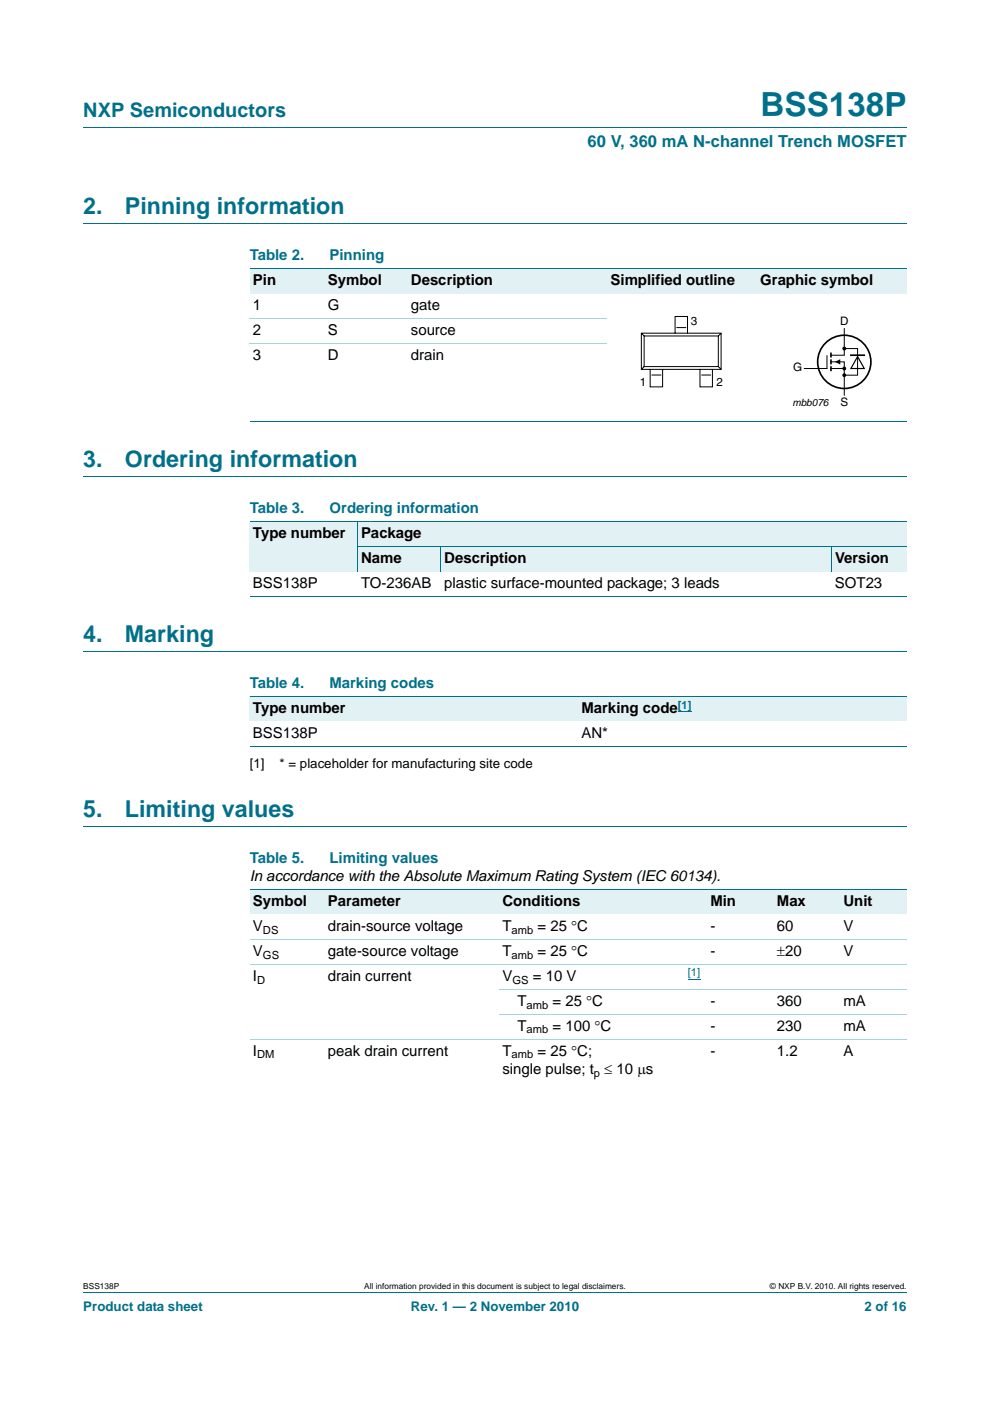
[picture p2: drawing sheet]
<svg xmlns="http://www.w3.org/2000/svg" width="210mm" height="297mm" viewBox="0 0 210 297" stroke-linecap="round" stroke-linejoin="round" font-family="sans-serif">
<defs><g id="words">
<text font-size="7" fill="#00708a" x="161.3" y="24.6">BSS138P</text>
<g font-size="4.9" fill="#00708a">
<text x="17.7" y="45.4">2.</text>
<text x="26.5" y="45.4">Pinning information</text>
<text x="17.7" y="99.1">3.</text>
<text x="26.5" y="99.1">Ordering information</text>
<text x="17.7" y="136.1">4.</text>
<text x="26.5" y="136.1">Marking</text>
<text x="17.7" y="173.1">5.</text>
<text x="26.5" y="173.1">Limiting values</text>
</g>
<text font-size="4.2" fill="#00708a" x="17.7" y="24.9">NXP Semiconductors</text>
<text font-size="3.5" fill="#00708a" x="124.6" y="31.1">60 V, 360 mA N-channel Trench MOSFET</text>
<g font-size="3.2" fill="#00708a">
<text x="53" y="55.2">Table 2.</text>
<text x="69.9" y="55.2">Pinning</text>
<text x="53" y="108.8">Table 3.</text>
<text x="69.9" y="108.8">Ordering information</text>
<text x="53" y="145.9">Table 4.</text>
<text x="69.9" y="145.9">Marking codes</text>
<text x="53" y="182.9">Table 5.</text>
<text x="69.9" y="182.9">Limiting values</text>
</g>
<g font-size="3.2">
<text x="53.7" y="65.8">1</text>
<text x="53.7" y="60.5">Pin</text>
<text x="69.5" y="65.8">G</text>
<text x="69.5" y="60.5">Symbol</text>
<text x="87.2" y="65.8">gate</text>
<text x="87.2" y="60.5">Description</text>
<text x="129.5" y="60.5">Simplified outline</text>
<text x="161.2" y="60.5">Graphic symbol</text>
<text x="53.7" y="71.1">2</text>
<text x="69.5" y="71.1">S</text>
<text x="87.2" y="71.1">source</text>
<text x="53.7" y="76.4">3</text>
<text x="69.5" y="76.4">D</text>
<text x="87.2" y="76.4">drain</text>
<text x="53.7" y="114.1">Type number</text>
<text x="76.6" y="114.1">Package</text>
<text x="76.6" y="119.4">Name</text>
<text x="94.2" y="119.4">Description</text>
<text x="177.1" y="119.4">Version</text>
<text x="53.7" y="124.7">BSS138P</text>
<text x="76.6" y="124.7">TO-236AB</text>
<text x="94.2" y="124.7">plastic surface-mounted package; 3 leads</text>
<text x="177.1" y="124.7">SOT23</text>
<text x="53.7" y="151.2">Type number</text>
<text x="123.3" y="151.2">Marking code</text>
<text x="53.7" y="156.5">BSS138P</text>
<text x="123.3" y="156.5">AN*</text>
<text x="53" y="186.8">In accordance with the Absolute Maximum Rating System (IEC 60134).</text>
<text x="53.7" y="197.4">V</text>
<text x="53.7" y="192.1">Symbol</text>
<text x="69.5" y="192.1">Parameter</text>
<text x="69.5" y="197.4">drain-source voltage</text>
<text x="106.6" y="197.4">T</text>
<text x="106.6" y="192.1">Conditions</text>
<text x="114" y="197.4">= 25 °C</text>
<text x="150.7" y="197.4">-</text>
<text x="150.7" y="192.1">Min</text>
<text x="164.8" y="197.4">60</text>
<text x="164.8" y="192.1">Max</text>
<text x="178.9" y="197.4">V</text>
<text x="178.9" y="192.1">Unit</text>
<text x="53.7" y="202.7">V</text>
<text x="69.5" y="202.7">gate-source voltage</text>
<text x="106.6" y="202.7">T</text>
<text x="114" y="202.7">= 25 °C</text>
<text x="150.7" y="202.7">-</text>
<text x="164.8" y="202.7">±20</text>
<text x="178.9" y="202.7">V</text>
<text x="53.7" y="208">I</text>
<text x="69.5" y="208">drain current</text>
<text x="106.6" y="208">V</text>
<text x="113" y="208">= 10 V</text>
<text x="109.7" y="213.3">T</text>
<text x="117.2" y="213.3">= 25 °C</text>
<text x="150.7" y="213.3">-</text>
<text x="164.8" y="213.3">360</text>
<text x="178.9" y="213.3">mA</text>
<text x="109.7" y="218.5">T</text>
<text x="117.2" y="218.5">= 100 °C</text>
<text x="150.7" y="218.5">-</text>
<text x="164.8" y="218.5">230</text>
<text x="178.9" y="218.5">mA</text>
<text x="53.7" y="223.8">I</text>
<text x="69.5" y="223.8">peak drain current</text>
<text x="106.6" y="227.7">single pulse; t ≤ 10 μs</text>
<text x="106.6" y="223.8">T</text>
<text x="114" y="223.8">= 25 °C;</text>
<text x="150.7" y="223.8">-</text>
<text x="164.8" y="223.8">1.2</text>
<text x="178.9" y="223.8">A</text>
</g>
<g font-size="2.8">
<text x="53" y="162.9">[1]</text>
<text x="59.3" y="162.9">* = placeholder for manufacturing site code</text>
</g>
<g font-size="2.8" fill="#00708a">
<text x="17.7" y="277.9">Product data sheet</text>
<text x="87.2" y="277.9">Rev. 1 — 2 November 2010</text>
<text x="183.4" y="277.9">2 of 16</text>
</g>
<g font-size="2.5">
<text x="146.6" y="68.9">3</text>
<text x="178.2" y="68.8">D</text>
<text x="135.7" y="81.9">1</text>
<text x="152" y="81.9">2</text>
<text x="168.2" y="78.7">G</text>
<text x="178.2" y="86">S</text>
</g>
<g font-size="2.4" fill="#00f">
<text x="143.8" y="150.2">[1]</text>
<text x="145.9" y="207">[1]</text>
</g>
<g font-size="2.4">
<text x="55.8" y="198">DS</text>
<text x="108.5" y="198">amb</text>
<text x="55.8" y="203.2">GS</text>
<text x="108.5" y="203.2">amb</text>
<text x="54.5" y="208.5">D</text>
<text x="108.7" y="208.5">GS</text>
<text x="111.7" y="213.8">amb</text>
<text x="111.7" y="219.1">amb</text>
<text x="54.5" y="224.4">DM</text>
<text x="108.5" y="224.4">amb</text>
<text x="126" y="228.3">p</text>
</g>
<text font-size="2.1" x="168.1" y="86">mbb076</text>
<g font-size="1.8">
<text x="17.7" y="273.3">BSS138P</text>
<text x="77.3" y="273.3">All information provided in this document is subject to legal disclaimers.</text>
<text x="163.3" y="273.3">© NXP B.V. 2010. All rights reserved.</text>
</g>
</g></defs>
<path d="M17.7 27h174.6M17.7 47.4h174.6M17.7 101.1h174.6M17.7 138.1h174.6M17.7 175.2h174.6M17.7 273.9h174.6" fill="none" stroke="#00708a" stroke-width=".21"/>
<g fill="#e2f1f4">
<path d="M53 57h15.8v5.3h-15.8z"/>
<path d="M68.8 57h17.7v5.3h-17.7z"/>
<path d="M86.5 57h31.7v5.3h-31.7z"/>
<path d="M118.2 57h42.3v5.3h-42.3z"/>
<path d="M160.5 57h31.8v5.3h-31.8z"/>
</g>
<path d="M53 57h139.3M53 89.4h139.3" fill="none" stroke="#00708a" stroke-width=".21"/>
<path d="M53 67.5h75.8M53 72.8h75.8" fill="none" stroke="#a5d5dc" stroke-width=".21"/>
<g fill="none" stroke="#000" stroke-width=".21">
<path d="M136 70.6h16.9v7.7h-16.9zM136 70.6l.6 .6M136.6 71.2h15.8v6.5h-15.8zM136.6 77.7l-.6 .6M137.9 78.3v3.7h2.6v-3.7M138.2 79.5h2.1M143.2 70.6v-3.5h2.6v3.5M143.5 69.5h2M148.5 78.3v3.7h2.6v-3.7M148.8 79.5h2M152.4 77.7l.5 .6M152.9 70.6l-.5 .6"/>
<path d="M175.4 75.3v2.8h-4.8M176.3 76.7h2.8v7.1M176.3 78.1h2.8M179.1 73.9h2.8v5.6h-2.8M179.1 69.7v5.6h-2.8"/>
</g>
<g fill="#000" stroke="#000" stroke-width=".25">
<circle cx="179.1" cy="73.9" r=".28"/>
<circle cx="179.1" cy="79.5" r=".28"/>
<circle cx="179.1" cy="78.1" r=".28"/>
</g>
<path d="M181.9 75.6l1.4 2.5h-2.8z" fill="none" stroke="#000" stroke-width=".25"/>
<g fill="none" stroke="#000" stroke-width=".35">
<path d="M176.3 74.7v1.1M176.3 76.2v1.1M176.3 77.6v1.1M180.5 75.3h2.8"/>
<circle cx="179.1" cy="76.7" r="5.6"/>
</g>
<path d="M177.1 76.7l1.1-.5v1.1z" fill="#000"/>
<g fill="#e2f1f4">
<path d="M53 110.6h22.9v10.6h-22.9z"/>
<path d="M75.9 110.6h116.4v5.3h-116.4z"/>
<path d="M75.9 115.9h17.6v5.3h-17.6z"/>
<path d="M93.5 115.9h82.9v5.3h-82.9z"/>
<path d="M176.4 115.9h15.9v5.3h-15.9z"/>
</g>
<path d="M53 110.6h139.3M75.8 115.9h116.5M75.9 110.6v10.6M93.5 115.8v5.4M176.4 115.8v5.4M53 126.5h139.3" fill="none" stroke="#00708a" stroke-width=".21"/>
<g fill="#e2f1f4">
<path d="M53 147.6h69.6v5.3h-69.6z"/>
<path d="M122.6 147.6h69.7v5.3h-69.7z"/>
</g>
<path d="M143.8 150.9h2.9" fill="none" stroke="#00f" stroke-width=".21"/>
<path d="M53 147.6h139.3M53 158.2h139.3" fill="none" stroke="#00708a" stroke-width=".21"/>
<g fill="#e2f1f4">
<path d="M53 188.6h15.8v5.2h-15.8z"/>
<path d="M68.8 188.6h37.1v5.2h-37.1z"/>
<path d="M105.9 188.6h38.8v5.2h-38.8z"/>
<path d="M144.7 188.6h19.4v5.2h-19.4z"/>
<path d="M164.1 188.6h14.1v5.2h-14.1z"/>
<path d="M178.2 188.6h14.1v5.2h-14.1z"/>
</g>
<path d="M145.9 207.7h2.6" fill="none" stroke="#00f" stroke-width=".21"/>
<path d="M53 188.6h139.3" fill="none" stroke="#00708a" stroke-width=".21"/>
<path d="M53 199.1h139.3M53 204.4h139.3M105.9 209.7h86.4M105.9 215h86.4M53 220.3h139.3" fill="none" stroke="#a5d5dc" stroke-width=".21"/>
<use href="#words"/>
</svg>
